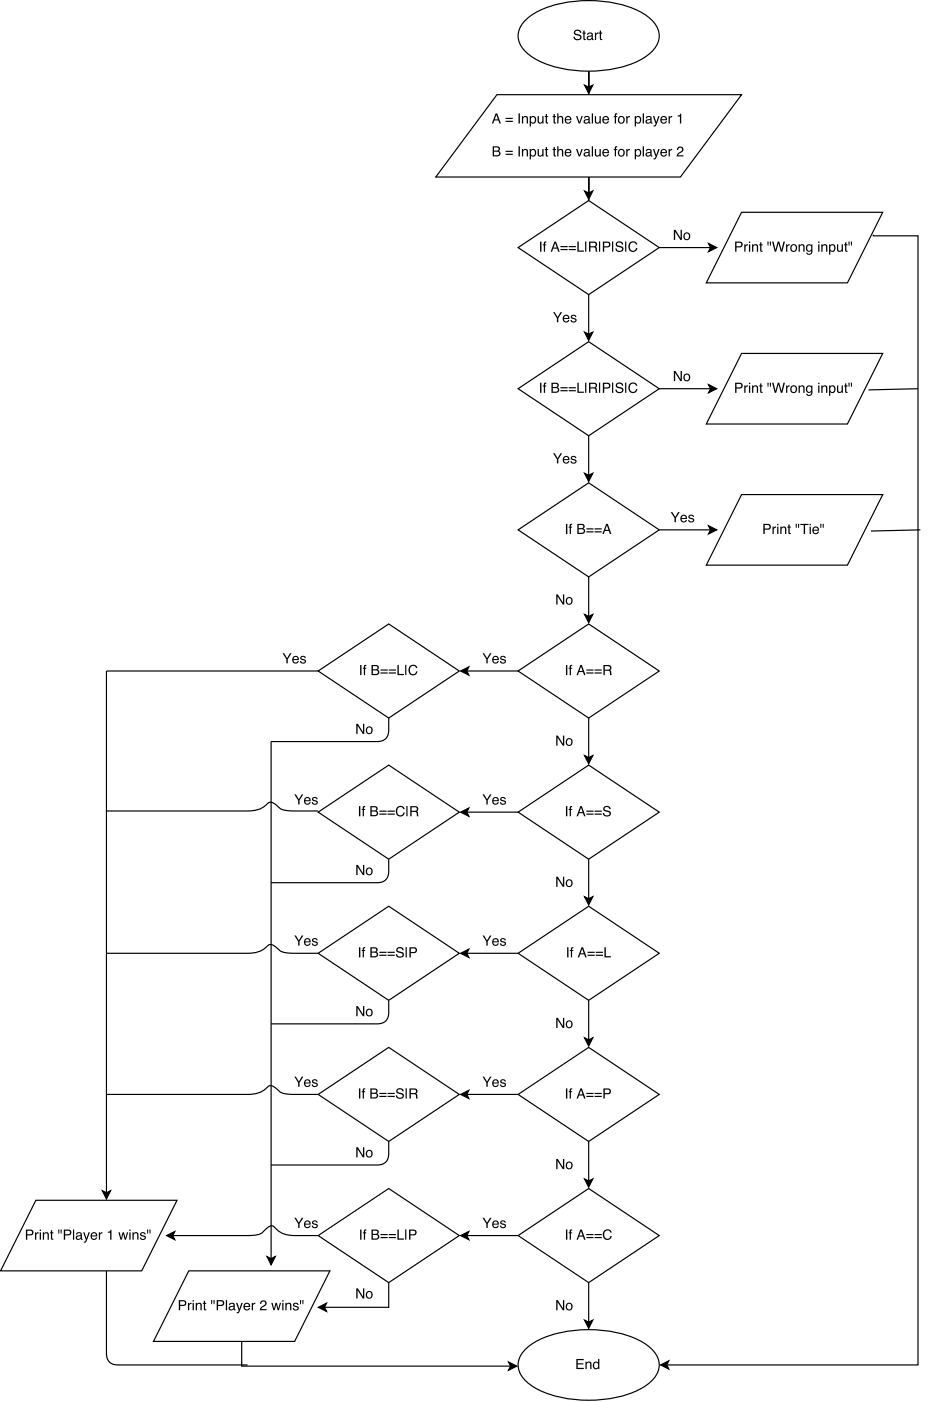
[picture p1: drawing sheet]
<svg xmlns="http://www.w3.org/2000/svg" width="278mm" height="421mm" viewBox="0 0 278 421" stroke-linecap="round" stroke-linejoin="round" font-family="sans-serif">
<path d="M175.3 25.5l1.3 .7 1.2-.7-1.2 2.5zM176.6 21.3v7.1v-7.1v4.9" fill="none" stroke="#000" stroke-width=".35"/>
<path d="M175.3 25.5l1.3 .7 1.2-.7-1.2 2.5z" fill="#000"/>
<path d="M158 5.7a27.2 27.2 0 0 1 16.4-5.5 32.6 32.6 0 0 1 19.7 4.6 6.6 6.6 0 0 1 2.7 9.1 17.1 17.1 0 0 1-10.1 6.2 37 37 0 0 1-26.5-2.6 8.7 8.7 0 0 1-4.8-6.7 6.8 6.8 0 0 1 2.6-5.1z" fill="#fff"/>
<path d="M158 5.7a27.2 27.2 0 0 1 16.4-5.5 32.6 32.6 0 0 1 19.7 4.6 6.6 6.6 0 0 1 2.7 9.1 17.1 17.1 0 0 1-10.1 6.2 37 37 0 0 1-26.5-2.6 8.7 8.7 0 0 1-4.8-6.7 6.8 6.8 0 0 1 2.6-5.1zM175.3 57.3l1.3 .6 1.2-.6-1.2 2.5zM176.6 53.1v7v-7v4.8" fill="none" stroke="#000" stroke-width=".35"/>
<g fill="#000">
<path d="M175.3 57.3l1.3 .6 1.2-.6-1.2 2.5z"/>
<path d="M172.4 9.1a1.19 1.19 0 0 1 1.9 .7h-.3a.66 .66 0 0 0-.8-.6 .66 .66 0 0 0-.5 .9h.1a1.28 1.28 0 0 1 1.6 1.3 1.29 1.29 0 0 1-1.4 .7 1.29 1.29 0 0 1-1-1.1h.4a.8 .8 0 0 0 .8 .7 .8 .8 0 0 0 .8-.7l-.4-.3a1.19 1.19 0 0 1-1.5-1.1zM175 9.2h.3v.6h.4v.3h-.4v1.4l.4 .2v.3h-.5l-.2-.3v-1.6h-.3v-.3h.3zM176.4 11.2a.53 .53 0 0 0 .7 .5 .53 .53 0 0 0 .3-.8zM176.2 10a.96 .96 0 0 1 1.6 .3v1.4h.3v.3h-.5l-.1-.3a.74 .74 0 0 1-1.3 .2 .74 .74 0 0 1 .5-1.2l.7-.2a.5 .5 0 0 0-.4-.5 .5 .5 0 0 0-.6 .5h-.3zM178.4 9.8h.4v.4l.7-.5v.4l-.4 .1-.3 .4v1.4h-.4zM179.9 9.2h.4v.6h.3v.3h-.3v1.4l.3 .2v.3h-.5l-.2-.3v-1.6h-.3v-.3h.3z"/>
</g>
<path d="M149 28.4h73.4l-18.3 24.7h-73.4z" fill="#fff"/>
<path d="M149 28.4h73.4l-18.3 24.7h-73.4zM197.7 74.3h15.4M212.5 73l2.5 1.3-2.5 1.2 .6-1.2zM175.3 99.6l1.3 .6 1.2-.6-1.2 2.5zM176.6 88.4v11.8" fill="none" stroke="#000" stroke-width=".35"/>
<g fill="#000">
<path d="M212.5 73l2.5 1.3-2.5 1.2 .6-1.2zM175.3 99.6l1.3 .6 1.2-.6-1.2 2.5z"/>
<path d="M148.9 34.5l-.5 1.3h.9zM148.7 34h.4l1.1 3h-.4l-.3-.9h-1.2l-.4 .9h-.4zM151.6 35.3h2.2v.4h-2.2zM151.6 36.2h2.2v.4h-2.2zM155.5 34h.4v3h-.4zM156.5 34.8h.4v.3a.78 .78 0 0 1 .9-.3 .78 .78 0 0 1 .6 .8v1.4h-.4v-1.4a.55 .55 0 0 0-.7-.5 .55 .55 0 0 0-.4 .8v1.1h-.4zM159.4 35.3l-.1 .3a.73 .73 0 0 0 .1 1 .73 .73 0 0 0 1 0 .73 .73 0 0 0 0-1l-.3-.5zM158.9 34.8h.3v.3a.96 .96 0 0 1 1.3-.1 .96 .96 0 0 1 .3 1.2 .88 .88 0 0 1-.6 .9 .88 .88 0 0 1-1-.3v1.1h-.3zM161.2 34.8h.4v1.5a.56 .56 0 0 0 .8 .5 .56 .56 0 0 0 .3-.9v-1.1h.3v2.2h-.3v-.3a.77 .77 0 0 1-.9 .4 .77 .77 0 0 1-.6-.8zM163.7 34.2h.4v.6h.3v.3h-.3v1.5l.3 .1v.3h-.5l-.2-.2v-1.7h-.3v-.3h.3zM166 34.2h.4v.6h.4v.3h-.4v1.5l.4 .1v.3h-.5l-.2-.2-.1-1.7h-.3v-.3h.3zM167.1 34h.4v1.1a.78 .78 0 0 1 .9-.3 .78 .78 0 0 1 .5 .8v1.4h-.3v-1.4a.55 .55 0 0 0-.7-.5 .55 .55 0 0 0-.4 .8v1.1h-.4zM169.7 35.1a1.01 1.01 0 0 1 1.2-.2 1.01 1.01 0 0 1 .5 1.2h-1.6a.63 .63 0 0 0 .4 .7 .63 .63 0 0 0 .8-.5h.4a1.08 1.08 0 0 1-1.6 .7 1.08 1.08 0 0 1-.3-1.6zM170 35.3l-.2 .5h1.2a.61 .61 0 0 0-.4-.6 .61 .61 0 0 0-.6 .1zM172.8 34.8h.4l.6 1.8 .6-1.8h.4l-.8 2.2h-.4zM175.5 36.3a.53 .53 0 0 0 .6 .5 .53 .53 0 0 0 .3-.8zM175.3 35.1a.96 .96 0 0 1 1.6 .3v1.3l.2 .1v.3h-.4l-.2-.4a.74 .74 0 0 1-1.2 .3 .74 .74 0 0 1 .4-1.2l.8-.2a.5 .5 0 0 0-.5-.5 .5 .5 0 0 0-.5 .4h-.4zM177.5 34h.4v3h-.4zM178.4 34.8h.4v1.5a.56 .56 0 0 0 .7 .5 .56 .56 0 0 0 .3-.9v-1.1h.4v2.2h-.4v-.3a.77 .77 0 0 1-.8 .4 .77 .77 0 0 1-.6-.8zM180.9 35.1a1.01 1.01 0 0 1 1.3-.2 1.01 1.01 0 0 1 .5 1.2h-1.7a.63 .63 0 0 0 .5 .7 .63 .63 0 0 0 .8-.5h.3a1.08 1.08 0 0 1-1.5 .7 1.08 1.08 0 0 1-.3-1.6zM181.2 35.3l-.1 .5h1.2a.61 .61 0 0 0-.4-.6 .61 .61 0 0 0-.7 .1zM184.5 34.2l.6-.2v.3l-.3 .2v.3h.3v.3h-.3v1.9h-.4v-1.9h-.3v-.3h.3zM186 35.2a.79 .79 0 0 0-.3 1.1 .79 .79 0 0 0 1.2 .2 .81 .81 0 0 0 0-1 .81 .81 0 0 0-.9-.3zM185.6 35.1a1.08 1.08 0 0 1 1.5 .1 1.08 1.08 0 0 1-.1 1.6 1.08 1.08 0 0 1-1.6-.2v-1zM187.8 34.8h.4v.4l.7-.4v.4l-.4 .1-.3 .3v1.4h-.4zM190.9 35.3l-.1 .3a.73 .73 0 0 0 .1 1 .73 .73 0 0 0 1 0 .73 .73 0 0 0 0-1l-.3-.5zM190.4 34.8h.3v.3a.96 .96 0 0 1 1.3-.1 .96 .96 0 0 1 .3 1.2 .88 .88 0 0 1-.6 .9 .88 .88 0 0 1-.9-.3v1.1h-.4zM192.8 34h.3v3h-.3zM194 36.3a.53 .53 0 0 0 .7 .5 .53 .53 0 0 0 .3-.8zM193.8 35.1a.96 .96 0 0 1 1.6 .3l.1 1.3 .2 .1v.3h-.4l-.2-.4a.74 .74 0 0 1-1.3 .3 .74 .74 0 0 1 .5-1.2l.8-.2a.5 .5 0 0 0-.5-.5 .5 .5 0 0 0-.5 .4h-.4zM195.8 34.8h.4l.6 1.8 .6-1.8h.4l-.5 1.7a1.43 1.43 0 0 1-1.1 1.4l-.2-.3h.4l.2-.5zM198.3 35.1a1.01 1.01 0 0 1 1.3-.2 1.01 1.01 0 0 1 .5 1.2h-1.7a.63 .63 0 0 0 .5 .7 .63 .63 0 0 0 .8-.5h.3a1.08 1.08 0 0 1-1.5 .7 1.08 1.08 0 0 1-.3-1.6zM198.6 35.3l-.1 .5h1.2a.61 .61 0 0 0-.4-.6 .61 .61 0 0 0-.7 .1zM200.5 34.8h.4v.4l.7-.4v.4l-.4 .1-.3 .3v1.4h-.4zM203.2 34.7l1.1-.6v2.9h-.4v-2.1h-.7z"/>
<path d="M148.2 44.2v1h.7a.49 .49 0 0 0 .7-.5 .49 .49 0 0 0-.7-.5zM148.2 45.5v1.1h.9a.55 .55 0 0 0 .6-.6 .55 .55 0 0 0-.7-.5zM147.8 43.9h1.3a.75 .75 0 0 1 .8 .5 .75 .75 0 0 1-.3 .9 .86 .86 0 0 1 .5 1 .86 .86 0 0 1-1 .6h-1.3zM151.6 45.2h2.2v.4h-2.2zM151.6 46.1h2.2v.4h-2.2zM155.5 43.9h.4v3h-.4zM156.5 44.7h.4v.3a.78 .78 0 0 1 .9-.3 .78 .78 0 0 1 .6 .8v1.4h-.4v-1.4a.55 .55 0 0 0-.7-.5 .55 .55 0 0 0-.4 .8v1.1h-.4zM159.4 45.2l-.1 .3a.73 .73 0 0 0 .1 1 .73 .73 0 0 0 1 0 .73 .73 0 0 0 0-1l-.3-.5zM158.9 44.7h.3v.3a.96 .96 0 0 1 1.3-.2 .96 .96 0 0 1 .3 1.3 .88 .88 0 0 1-.6 .8 .88 .88 0 0 1-1-.2v1.1h-.3zM161.2 44.7h.4v1.5a.56 .56 0 0 0 .8 .4 .56 .56 0 0 0 .3-.8v-1.1h.3v2.2h-.3v-.3a.77 .77 0 0 1-.9 .4 .77 .77 0 0 1-.6-.8zM163.7 44.1h.4v.6h.3v.3h-.3v1.5l.3 .1v.3h-.5l-.2-.2v-1.7h-.3v-.3h.3zM166 44.1h.4v.6h.4v.3h-.4v1.5l.4 .1v.3h-.5l-.2-.2-.1-1.7h-.3v-.3h.3zM167.1 43.9h.4v1.1a.78 .78 0 0 1 .9-.3 .78 .78 0 0 1 .5 .8v1.4h-.3v-1.4a.55 .55 0 0 0-.7-.5 .55 .55 0 0 0-.4 .7v1.2h-.4zM169.7 45a1.01 1.01 0 0 1 1.2-.2 1.01 1.01 0 0 1 .5 1.1h-1.6a.63 .63 0 0 0 .4 .8 .63 .63 0 0 0 .8-.5h.4a1.08 1.08 0 0 1-1.6 .7 1.08 1.08 0 0 1-.3-1.7zM170 45.2l-.2 .4h1.2a.61 .61 0 0 0-.4-.6 .61 .61 0 0 0-.6 .2zM172.8 44.7h.4l.6 1.8 .6-1.8h.4l-.8 2.2h-.4zM175.5 46.1a.53 .53 0 0 0 .6 .5 .53 .53 0 0 0 .3-.8zM175.3 44.9a.96 .96 0 0 1 1.6 .4v1.3l.2 .1v.2h-.4l-.2-.3a.74 .74 0 0 1-1.2 .2 .74 .74 0 0 1 .4-1.1l.8-.2a.5 .5 0 0 0-.5-.6 .5 .5 0 0 0-.5 .5h-.4zM177.5 43.9h.4v3h-.4zM178.4 44.7h.4v1.5a.56 .56 0 0 0 .7 .4 .56 .56 0 0 0 .3-.8v-1.1h.4v2.2h-.4v-.3a.77 .77 0 0 1-.8 .4 .77 .77 0 0 1-.6-.8zM180.9 45a1.01 1.01 0 0 1 1.3-.2 1.01 1.01 0 0 1 .5 1.1h-1.7a.63 .63 0 0 0 .5 .8 .63 .63 0 0 0 .8-.5h.3a1.08 1.08 0 0 1-1.5 .7 1.08 1.08 0 0 1-.3-1.7zM181.2 45.2l-.1 .4h1.2a.61 .61 0 0 0-.4-.6 .61 .61 0 0 0-.7 .2zM184.5 44l.6-.2v.4l-.3 .2v.3h.3v.3h-.3v1.9h-.4v-1.9h-.3v-.3h.3zM186 45.1a.79 .79 0 0 0-.3 1.1 .79 .79 0 0 0 1.2 .2 .81 .81 0 0 0 0-1 .81 .81 0 0 0-.9-.3zM185.6 45a1.08 1.08 0 0 1 1.5 .1 1.08 1.08 0 0 1-.1 1.6 1.08 1.08 0 0 1-1.6-.2v-1zM187.8 44.7h.4v.4l.7-.4v.4h-.4l-.3 .4v1.4h-.4zM190.9 45.2l-.1 .3a.73 .73 0 0 0 .1 1 .73 .73 0 0 0 1 0 .73 .73 0 0 0 0-1l-.3-.5zM190.4 44.7h.3v.3a.96 .96 0 0 1 1.3-.2 .96 .96 0 0 1 .3 1.3 .88 .88 0 0 1-.6 .8 .88 .88 0 0 1-.9-.2v1.1h-.4zM192.8 43.9h.3v3h-.3zM194 46.1a.53 .53 0 0 0 .7 .5 .53 .53 0 0 0 .3-.8zM193.8 44.9a.96 .96 0 0 1 1.6 .4l.1 1.3 .2 .1v.2h-.4l-.2-.3a.74 .74 0 0 1-1.3 .2 .74 .74 0 0 1 .5-1.1l.8-.2a.5 .5 0 0 0-.5-.6 .5 .5 0 0 0-.5 .5h-.4zM195.8 44.7h.4l.6 1.8 .6-1.8h.4l-.5 1.6a1.43 1.43 0 0 1-1.1 1.5l-.2-.3h.4l.2-.5zM198.3 45a1.01 1.01 0 0 1 1.3-.2 1.01 1.01 0 0 1 .5 1.1h-1.7a.63 .63 0 0 0 .5 .8 .63 .63 0 0 0 .8-.5h.3a1.08 1.08 0 0 1-1.5 .7 1.08 1.08 0 0 1-.3-1.7zM198.6 45.2l-.1 .4h1.2a.61 .61 0 0 0-.4-.6 .61 .61 0 0 0-.7 .2zM200.5 44.7h.4v.4l.7-.4v.4h-.4l-.3 .4v1.4h-.4zM203.3 44.2a.97 .97 0 0 1 1.6 .2 .97 .97 0 0 1-.7 1.4l-.8 .8h1.6v.3h-2a3.6 3.6 0 0 1 1.6-1.9 .6 .6 0 0 0-.6-.7 .6 .6 0 0 0-.6 .7h-.4z"/>
</g>
<path d="M155.4 74.3l21.2-14.2 21.1 14.2-21.1 14.1z" fill="#fff"/>
<path d="M155.4 74.3l21.2-14.2 21.1 14.2-21.1 14.1z" fill="none" stroke="#000" stroke-width=".35"/>
<path d="M162 72.5h.4v3h-.4zM163.2 72.6l.7-.2v.4l-.4 .1v.4h.4v.3h-.4v1.9h-.4v-1.9h-.3v-.3h.3zM166.5 72.9l-.5 1.4h1zM166.3 72.5h.5l1.1 3h-.5l-.3-.9h-1.2l-.3 .9h-.4zM168.1 73.8h2.2v.3h-2.2zM168.1 74.7h2.2v.3h-2.2zM170.6 73.8h2.1v.3h-2.1zM170.6 74.7h2.1v.3h-2.1zM173.2 72.5h.4v2.6h1.5v.4h-1.9zM175.5 72.4h.4v3.1h-.4zM177.1 72.8v1h.9a.53 .53 0 0 0 .7-.4 .53 .53 0 0 0-.6-.6zM176.7 72.5h1.4a.83 .83 0 0 1 .9 .5 .83 .83 0 0 1-.3 1l.3 .3 .2 1.2h-.5l-.1-1-.6-.3h-.9v1.3h-.4zM179.7 72.4h.3v3.1h-.3zM180.8 72.5h1.4a.88 .88 0 0 1 .9 .8 .88 .88 0 0 1-.9 .9h-1v1.3h-.4zM181.2 72.8v1.1h.8a.53 .53 0 0 0 .7-.6 .53 .53 0 0 0-.7-.5zM183.6 72.4h.3v3.1h-.3zM185 72.6a1.19 1.19 0 0 1 1.9 .7h-.4a.66 .66 0 0 0-.7-.6 .66 .66 0 0 0-.5 .9h.1a1.28 1.28 0 0 1 1.6 1.3 1.29 1.29 0 0 1-1.4 .7 1.29 1.29 0 0 1-1-1.1h.4a.8 .8 0 0 0 .8 .7 .8 .8 0 0 0 .8-.7l-.4-.3a1.19 1.19 0 0 1-1.5-1.1zM187.5 72.4h.3v3.1h-.3zM188.8 72.8a1.32 1.32 0 0 1 1.4-.4 1.32 1.32 0 0 1 .9 1h-.4a.98 .98 0 0 0-1.2-.6 .98 .98 0 0 0-.6 1.2 .96 .96 0 0 0 .7 1.2 .96 .96 0 0 0 1.2-.8h.4a1.4 1.4 0 0 1-1.8 1.1 1.4 1.4 0 0 1-.9-1.9z" fill="#000"/>
<path d="M222.4 63.7h42.4l-10.6 21.1h-42.4z" fill="#fff"/>
<path d="M222.4 63.7h42.4l-10.6 21.1h-42.4zM197.7 116.6h15.4M212.5 115.4l2.5 1.2-2.5 1.2 .6-1.2zM176.6 130.7v11.9M175.3 142l1.3 .6 1.2-.6-1.2 2.4z" fill="none" stroke="#000" stroke-width=".35"/>
<g fill="#000">
<path d="M212.5 115.4l2.5 1.2-2.5 1.2 .6-1.2zM175.3 142l1.3 .6 1.2-.6-1.2 2.4z"/>
<path d="M220.5 72.5h1.4a.88 .88 0 0 1 .9 .8 .88 .88 0 0 1-.9 .9h-1v1.3h-.4zM220.9 72.8v1.1h.8a.53 .53 0 0 0 .7-.6 .53 .53 0 0 0-.7-.5zM223.2 73.3h.4v.4l.7-.5v.4l-.4 .1-.3 .4v1.4h-.4zM224.6 73.3h.4v2.2h-.4zM224.6 72.5h.4v.4h-.4zM225.6 73.3h.3v.3a.78 .78 0 0 1 .9-.4 .78 .78 0 0 1 .6 .9v1.4h-.4v-1.4a.55 .55 0 0 0-.7-.5 .55 .55 0 0 0-.4 .7v1.2h-.3zM228 72.7h.4v.6h.3v.3h-.3v1.4l.3 .2v.3h-.5l-.2-.3v-1.6h-.3v-.3h.3zM230.9 72.5h.4l-.1 1.2h-.3zM230.2 72.5h.3v1.2h-.3zM231.6 72.5h.4l.6 2.4 .7-2.4h.4l.7 2.4 .6-2.4h.4l-.8 3h-.4l-.7-2.5-.7 2.5h-.4zM235.8 73.3h.3v.4l.8-.5v.4l-.5 .1-.2 .4-.1 1.4h-.3zM237.7 73.7a.79 .79 0 0 0-.3 1.1 .79 .79 0 0 0 1.2 .2 .81 .81 0 0 0 0-1 .81 .81 0 0 0-.9-.3zM237.3 73.5a1.08 1.08 0 0 1 1.5 .2 1.08 1.08 0 0 1-.1 1.5 1.08 1.08 0 0 1-1.6-.2l-.1-.9zM239.5 73.3h.4v.3a.78 .78 0 0 1 .9-.4 .78 .78 0 0 1 .5 .9v1.4h-.4v-1.4a.55 .55 0 0 0-.6-.5 .55 .55 0 0 0-.4 .7v1.2h-.4zM242 73.6a.83 .83 0 0 1 1.3 0v-.3h.4v2a.97 .97 0 0 1-.8 1.1 .97 .97 0 0 1-1.1-.6h.4a.64 .64 0 0 0 .8 .2 .64 .64 0 0 0 .3-.8 1.01 1.01 0 0 1-1.4 0 1.01 1.01 0 0 1 0-1.4zM242.3 73.7a.73 .73 0 0 0-.2 1.1 .73 .73 0 0 0 1.1 .1 .74 .74 0 0 0 0-1 .74 .74 0 0 0-.9-.2zM245.4 73.3h.4v2.2h-.4zM245.4 72.5h.4v.4h-.4zM246.3 73.3h.4v.3a.78 .78 0 0 1 .9-.4 .78 .78 0 0 1 .5 .9v1.4h-.3v-1.4a.55 .55 0 0 0-.7-.5 .55 .55 0 0 0-.4 .7v1.2h-.4zM249.2 73.7l-.1 .4a.73 .73 0 0 0 .1 1 .73 .73 0 0 0 1-.1 .73 .73 0 0 0 0-.9l-.3-.5zM248.7 73.3h.3v.3a.96 .96 0 0 1 1.3-.2 .96 .96 0 0 1 .3 1.3 .88 .88 0 0 1-.6 .8 .88 .88 0 0 1-1-.3v1.2h-.3zM251 73.3h.4v1.5a.56 .56 0 0 0 .8 .4 .56 .56 0 0 0 .2-.8v-1.1h.4v2.2h-.3v-.3a.77 .77 0 0 1-.9 .3 .77 .77 0 0 1-.6-.7zM253.5 72.7h.4v.6h.3v.3h-.3v1.4l.3 .2v.3h-.5l-.2-.3v-1.6h-.3v-.3h.3zM255.2 72.5h.4l-.1 1.2h-.3zM254.5 72.5h.3v1.2h-.3z"/>
</g>
<path d="M155.4 116.6l21.2-14.1 21.1 14.1-21.1 14.1z" fill="#fff"/>
<path d="M155.4 116.6l21.2-14.1 21.1 14.1-21.1 14.1z" fill="none" stroke="#000" stroke-width=".35"/>
<path d="M162 114.8h.4v3h-.4zM163.2 114.9l.7-.1v.3l-.4 .2v.3h.4v.3h-.4v1.9h-.4v-1.9h-.3v-.3h.3zM165.8 115.1v1h.8a.49 .49 0 0 0 .6-.5 .49 .49 0 0 0-.7-.5zM165.8 116.4v1.1h.9a.55 .55 0 0 0 .6-.6 .55 .55 0 0 0-.7-.5zM165.4 114.8h1.3a.75 .75 0 0 1 .9 .5 .75 .75 0 0 1-.4 .9 .86 .86 0 0 1 .5 1 .86 .86 0 0 1-1 .6h-1.3zM168.1 116.1h2.2v.4h-2.2zM168.1 117h2.2v.4h-2.2zM170.6 116.1h2.1v.4h-2.1zM170.6 117h2.1v.4h-2.1zM173.2 114.8h.4v2.7h1.5v.3h-1.9zM175.5 114.7h.4v3.1h-.4zM177.1 115.1v1.1h.9a.53 .53 0 0 0 .7-.5 .53 .53 0 0 0-.6-.6zM176.7 114.8h1.4a.83 .83 0 0 1 .9 .5 .83 .83 0 0 1-.3 1l.3 .4 .2 1.1h-.5l-.1-1-.6-.3h-.9v1.3h-.4zM179.7 114.7h.3v3.1h-.3zM180.8 114.8h1.4a.88 .88 0 0 1 .9 .9 .88 .88 0 0 1-.9 .8h-1v1.3h-.4zM181.2 115.1v1.1h.8a.53 .53 0 0 0 .7-.5 .53 .53 0 0 0-.7-.6zM183.6 114.7h.3v3.1h-.3zM185 115a1.19 1.19 0 0 1 1.9 .7h-.4a.66 .66 0 0 0-.7-.7 .66 .66 0 0 0-.5 .9l.1 .1a1.28 1.28 0 0 1 1.6 1.3 1.29 1.29 0 0 1-1.4 .6 1.29 1.29 0 0 1-1-1.1h.4a.8 .8 0 0 0 .8 .8 .8 .8 0 0 0 .8-.8l-.4-.2a1.19 1.19 0 0 1-1.5-1.2zM187.5 114.7h.3v3.1h-.3zM188.8 115.2a1.32 1.32 0 0 1 1.4-.5 1.32 1.32 0 0 1 .9 1h-.4a.98 .98 0 0 0-1.2-.6 .98 .98 0 0 0-.6 1.2 .96 .96 0 0 0 .7 1.2 .96 .96 0 0 0 1.2-.8h.4a1.4 1.4 0 0 1-1.8 1.2 1.4 1.4 0 0 1-.9-1.9z" fill="#000"/>
<path d="M222.4 106h42.4l-10.6 21.2h-42.4z" fill="#fff"/>
<path d="M222.4 106h42.4l-10.6 21.2h-42.4zM197.7 158.9h15.4M212.5 157.7l2.5 1.2-2.5 1.3 .6-1.3zM176.6 173v11.9M175.3 184.3l1.3 .6 1.2-.6-1.2 2.5z" fill="none" stroke="#000" stroke-width=".35"/>
<g fill="#000">
<path d="M212.5 157.7l2.5 1.2-2.5 1.3 .6-1.3zM175.3 184.3l1.3 .6 1.2-.6-1.2 2.5z"/>
<path d="M220.5 114.8h1.4a.88 .88 0 0 1 .9 .9 .88 .88 0 0 1-.9 .8h-1v1.3h-.4zM220.9 115.1v1.1h.8a.53 .53 0 0 0 .7-.5 .53 .53 0 0 0-.7-.6zM223.2 115.6h.4v.4l.7-.4v.4h-.4l-.3 .4v1.4h-.4zM224.6 115.6h.4v2.2h-.4zM224.6 114.8h.4v.4h-.4zM225.6 115.6h.3v.3a.78 .78 0 0 1 .9-.3 .78 .78 0 0 1 .6 .8v1.4h-.4v-1.4a.55 .55 0 0 0-.7-.5 .55 .55 0 0 0-.4 .8v1.1h-.3zM228 115h.4v.6h.3v.3h-.3v1.5l.3 .1v.3h-.5l-.2-.2v-1.7h-.3v-.3h.3zM230.9 114.8h.4l-.1 1.2h-.3zM230.2 114.8h.3v1.2h-.3zM231.6 114.8h.4l.6 2.5 .7-2.5h.4l.7 2.5 .6-2.5h.4l-.8 3h-.4l-.7-2.5-.7 2.5h-.4zM235.8 115.6h.3v.4l.8-.4v.4h-.5l-.2 .4-.1 1.4h-.3zM237.7 116a.79 .79 0 0 0-.3 1.1 .79 .79 0 0 0 1.2 .2 .81 .81 0 0 0 0-1 .81 .81 0 0 0-.9-.3zM237.3 115.9a1.08 1.08 0 0 1 1.5 .1 1.08 1.08 0 0 1-.1 1.6 1.08 1.08 0 0 1-1.6-.2l-.1-1zM239.5 115.6h.4v.3a.78 .78 0 0 1 .9-.3 .78 .78 0 0 1 .5 .8v1.4h-.4v-1.4a.55 .55 0 0 0-.6-.5 .55 .55 0 0 0-.4 .8v1.1h-.4zM242 115.9a.83 .83 0 0 1 1.3 0v-.3h.4v2a.97 .97 0 0 1-.8 1.1 .97 .97 0 0 1-1.1-.6h.4a.64 .64 0 0 0 .8 .3 .64 .64 0 0 0 .3-.9 1.01 1.01 0 0 1-1.4 0 1.01 1.01 0 0 1 0-1.4zM242.3 116.1a.73 .73 0 0 0-.2 1.1 .73 .73 0 0 0 1.1 0 .74 .74 0 0 0 0-1 .74 .74 0 0 0-.9-.1zM245.4 115.6h.4v2.2h-.4zM245.4 114.8h.4v.4h-.4zM246.3 115.6h.4v.3a.78 .78 0 0 1 .9-.3 .78 .78 0 0 1 .5 .8v1.4h-.3v-1.4a.55 .55 0 0 0-.7-.5 .55 .55 0 0 0-.4 .8v1.1h-.4zM249.2 116.1l-.1 .3a.73 .73 0 0 0 .1 1 .73 .73 0 0 0 1 0 .73 .73 0 0 0 0-1l-.3-.5zM248.7 115.6h.3v.3a.96 .96 0 0 1 1.3-.2 .96 .96 0 0 1 .3 1.3 .88 .88 0 0 1-.6 .8 .88 .88 0 0 1-1-.2v1.1h-.3zM251 115.6h.4v1.5a.56 .56 0 0 0 .8 .4 .56 .56 0 0 0 .2-.8v-1.1h.4v2.2h-.3v-.3a.77 .77 0 0 1-.9 .4 .77 .77 0 0 1-.6-.8zM253.5 115h.4v.6h.3v.3h-.3v1.5l.3 .1v.3h-.5l-.2-.2v-1.7h-.3v-.3h.3zM255.2 114.8h.4l-.1 1.2h-.3zM254.5 114.8h.3v1.2h-.3z"/>
</g>
<path d="M155.4 158.9l21.2-14.1 21.1 14.1-21.1 14.1z" fill="#fff"/>
<path d="M155.4 158.9l21.2-14.1 21.1 14.1-21.1 14.1z" fill="none" stroke="#000" stroke-width=".35"/>
<path d="M169.7 157.1h.5v3.1h-.5zM171 157.3l.6-.2v.3l-.3 .2-.1 .4h.4v.3h-.4v1.9h-.3v-1.9h-.3v-.3h.3zM173.6 157.5v.9h.7a.49 .49 0 0 0 .7-.5 .49 .49 0 0 0-.7-.4zM173.6 158.7v1.1h.9a.55 .55 0 0 0 .6-.6 .55 .55 0 0 0-.7-.5zM173.2 157.1h1.3a.75 .75 0 0 1 .8 .5 .75 .75 0 0 1-.3 .9 .86 .86 0 0 1 .5 1.1 .86 .86 0 0 1-1 .6h-1.3zM175.9 158.5h2.1v.3h-2.1zM175.9 159.3h2.1v.4h-2.1zM178.3 158.5h2.2v.3h-2.2zM178.3 159.3h2.2v.4h-2.2zM182 157.6l-.5 1.3h1zM181.8 157.1h.5l1.1 3.1h-.5l-.3-.9h-1.2l-.3 .9h-.4z" fill="#000"/>
<path d="M222.4 148.3h42.4l-10.6 21.2h-42.4z" fill="#fff"/>
<path d="M222.4 148.3h42.4l-10.6 21.2h-42.4zM138.2 201.3l2.4-1.3-.6 1.3 .6 1.2zM140 201.3h15.4M176.6 215.4v11.8M175.3 226.6l1.3 .6 1.2-.6-1.2 2.5z" fill="none" stroke="#000" stroke-width=".35"/>
<g fill="#000">
<path d="M138.2 201.3l2.4-1.3-.6 1.3 .6 1.2zM175.3 226.6l1.3 .6 1.2-.6-1.2 2.5z"/>
<path d="M229 157.1h1.3a.88 .88 0 0 1 .9 .9 .88 .88 0 0 1-.9 .9h-.9v1.3h-.4zM229.4 157.5v1h.8a.53 .53 0 0 0 .6-.5 .53 .53 0 0 0-.6-.5zM231.7 157.9h.4v.4l.7-.4v.4l-.5 .1-.2 .3v1.5h-.4zM233.1 158h.4v2.2h-.4zM233.1 157.1h.4v.4h-.4zM234 157.9h.4v.4a.78 .78 0 0 1 .9-.4 .78 .78 0 0 1 .5 .8v1.5h-.3v-1.4a.55 .55 0 0 0-.7-.5 .55 .55 0 0 0-.4 .7v1.2h-.4zM236.5 157.3h.3v.6h.4v.4h-.4v1.4l.4 .2v.3h-.5l-.2-.3v-1.6h-.3v-.4h.3zM239.3 157.1h.4v1.2h-.3zM238.6 157.1h.4v1.2h-.3zM240 157.1h2.5v.4h-1v2.7h-.4v-2.7h-1.1zM242.8 158h.4v2.2h-.4zM242.8 157.1h.4v.4h-.4zM243.9 158.2a1.01 1.01 0 0 1 1.3-.2 1.01 1.01 0 0 1 .5 1.2h-1.7a.63 .63 0 0 0 .5 .7 .63 .63 0 0 0 .8-.4h.3a1.08 1.08 0 0 1-1.5 .6 1.08 1.08 0 0 1-.3-1.6zM244.2 158.4l-.2 .5h1.3a.61 .61 0 0 0-.4-.6 .61 .61 0 0 0-.7 .1zM246.7 157.1h.4l-.1 1.2h-.2zM246 157.1h.4l-.1 1.2h-.2z"/>
</g>
<path d="M155.4 201.3l21.2-14.2 21.1 14.2-21.1 14.1z" fill="#fff"/>
<path d="M155.4 201.3l21.2-14.2 21.1 14.2-21.1 14.1z" fill="none" stroke="#000" stroke-width=".35"/>
<path d="M169.7 199.5h.5v3h-.5zM171 199.6l.6-.2v.4l-.3 .1-.1 .4h.4v.3h-.4v1.9h-.3v-1.9h-.3v-.3h.3zM174.3 199.9l-.5 1.4h.9zM174.1 199.5h.4l1.1 3h-.4l-.3-.9h-1.2l-.4 .9h-.4zM175.9 200.8h2.1v.3h-2.1zM175.9 201.7h2.1v.3h-2.1zM178.3 200.8h2.2v.3h-2.2zM178.3 201.7h2.2v.3h-2.2zM181.4 199.8v1h1a.53 .53 0 0 0 .6-.4 .53 .53 0 0 0-.6-.6zM181 199.5h1.4a.83 .83 0 0 1 1 .5 .83 .83 0 0 1-.4 1l.3 .3 .2 1.2h-.5l-.1-1-.6-.3h-.9v1.3h-.4z" fill="#000"/>
<path d="M95.4 201.3l21.2-14.2 21.2 14.2-21.2 14.1z" fill="#fff"/>
<path d="M95.4 201.3l21.2-14.2 21.2 14.2-21.2 14.1zM138.2 243.6l2.4-1.2-.6 1.2 .6 1.2zM140 243.6h15.4M176.6 257.7v11.9M175.3 269l1.3 .6 1.2-.6-1.2 2.4z" fill="none" stroke="#000" stroke-width=".35"/>
<g fill="#000">
<path d="M138.2 243.6l2.4-1.2-.6 1.2 .6 1.2zM175.3 269l1.3 .6 1.2-.6-1.2 2.4z"/>
<path d="M108 199.5h.4v3h-.4zM109.2 199.6l.7-.2v.4l-.4 .1v.4h.4v.3h-.4v1.9h-.4v-1.9h-.3v-.3h.3zM111.8 199.8v.9h.8a.49 .49 0 0 0 .6-.4 .49 .49 0 0 0-.6-.5zM111.8 201.1v1h.9a.55 .55 0 0 0 .7-.5 .55 .55 0 0 0-.7-.5zM111.4 199.5h1.3a.75 .75 0 0 1 .9 .4 .75 .75 0 0 1-.4 1 .86 .86 0 0 1 .5 1 .86 .86 0 0 1-1 .6h-1.3zM114.1 200.8h2.2v.3h-2.2zM114.1 201.7h2.2v.3h-2.2zM116.6 200.8h2.2v.3h-2.2zM116.6 201.7h2.2v.3h-2.2zM119.2 199.5h.4v2.6h1.6v.4h-2zM121.5 199.4h.4v3.1h-.4zM122.9 199.8a1.32 1.32 0 0 1 1.3-.4 1.32 1.32 0 0 1 1 1h-.4a.98 .98 0 0 0-1.3-.6 .98 .98 0 0 0-.6 1.2 .96 .96 0 0 0 .8 1.2 .96 .96 0 0 0 1.1-.8h.4a1.4 1.4 0 0 1-1.8 1.1 1.4 1.4 0 0 1-.9-1.9z"/>
</g>
<path d="M155.4 243.6l21.2-14.1 21.1 14.1-21.1 14.1z" fill="#fff"/>
<path d="M155.4 243.6l21.2-14.1 21.1 14.1-21.1 14.1z" fill="none" stroke="#000" stroke-width=".35"/>
<path d="M169.7 241.8h.5v3h-.5zM171 241.9l.6-.1v.3l-.3 .2-.1 .3h.4v.3h-.4v1.9h-.3v-1.9h-.3v-.3h.3zM174.3 242.2l-.5 1.4h.9zM174.1 241.8h.4l1.1 3h-.4l-.3-.9h-1.2l-.4 .9h-.4zM175.9 243.1h2.1v.4h-2.1zM175.9 244h2.1v.4h-2.1zM178.3 243.1h2.2v.4h-2.2zM178.3 244h2.2v.4h-2.2zM181.2 242a1.19 1.19 0 0 1 2 .7h-.4a.66 .66 0 0 0-.8-.7 .66 .66 0 0 0-.5 .9l.1 .1a1.28 1.28 0 0 1 1.6 1.3 1.29 1.29 0 0 1-1.3 .6 1.29 1.29 0 0 1-1.1-1.1h.4a.8 .8 0 0 0 .8 .8 .8 .8 0 0 0 .8-.8l-.4-.2a1.19 1.19 0 0 1-1.4-1.2z" fill="#000"/>
<path d="M95.4 243.6l21.2-14.1 21.2 14.1-21.2 14.1z" fill="#fff"/>
<path d="M95.4 243.6l21.2-14.1 21.2 14.1-21.2 14.1zM138.2 285.9l2.4-1.2-.6 1.2 .6 1.3zM140 285.9h15.4M175.3 311.3l1.3 .6 1.2-.6-1.2 2.5zM176.6 300v11.9" fill="none" stroke="#000" stroke-width=".35"/>
<g fill="#000">
<path d="M138.2 285.9l2.4-1.2-.6 1.2 .6 1.3zM175.3 311.3l1.3 .6 1.2-.6-1.2 2.5z"/>
<path d="M107.7 241.8h.4v3h-.4zM108.9 241.9l.6-.1v.3l-.3 .2v.3h.3v.3h-.3v1.9h-.4v-1.9h-.3v-.3h.3zM111.5 242.1v1h.7a.49 .49 0 0 0 .7-.5 .49 .49 0 0 0-.7-.5zM111.5 243.4v1.1h.9a.55 .55 0 0 0 .6-.6 .55 .55 0 0 0-.7-.5zM111.1 241.8h1.3a.75 .75 0 0 1 .8 .5 .75 .75 0 0 1-.3 .9 .86 .86 0 0 1 .5 1 .86 .86 0 0 1-1 .6h-1.3zM113.8 243.1h2.1v.4h-2.1zM113.8 244h2.1v.4h-2.1zM116.2 243.1h2.2v.4h-2.2zM116.2 244h2.2v.4h-2.2zM119.1 242.2a1.32 1.32 0 0 1 1.3-.5 1.32 1.32 0 0 1 1 1h-.4a.98 .98 0 0 0-1.3-.6 .98 .98 0 0 0-.6 1.2 .96 .96 0 0 0 .8 1.2 .96 .96 0 0 0 1.1-.8h.4a1.4 1.4 0 0 1-1.8 1.2 1.4 1.4 0 0 1-.9-1.9zM121.9 241.7h.3v3.1h-.3zM123.5 242.1v1.1h.9a.53 .53 0 0 0 .6-.5 .53 .53 0 0 0-.5-.6zM123.1 241.8h1.4a.83 .83 0 0 1 .9 .5 .83 .83 0 0 1-.4 1l.4 .4 .2 1.1h-.5l-.1-1-.6-.3h-.9v1.3h-.4z"/>
</g>
<path d="M155.4 285.9l21.2-14.1 21.1 14.1-21.1 14.1z" fill="#fff"/>
<path d="M155.4 285.9l21.2-14.1 21.1 14.1-21.1 14.1z" fill="none" stroke="#000" stroke-width=".35"/>
<path d="M170.1 284.1h.4v3.1h-.4zM171.3 284.3l.7-.2v.3l-.4 .2v.4h.4v.3h-.4v1.9h-.4v-1.9h-.3v-.3h.3zM174.6 284.6l-.5 1.3h1zM174.4 284.1h.5l1.1 3.1h-.5l-.3-.9h-1.2l-.3 .9h-.4zM176.2 285.5h2.2v.3h-2.2zM176.2 286.3h2.2v.4h-2.2zM178.7 285.5h2.1v.3h-2.1zM178.7 286.3h2.1v.4h-2.1zM181.3 284.1h.4v2.7h1.5v.4h-1.9z" fill="#000"/>
<path d="M95.4 285.9l21.2-14.1 21.2 14.1-21.2 14.1z" fill="#fff"/>
<path d="M95.4 285.9l21.2-14.1 21.2 14.1-21.2 14.1zM138.2 328.3l2.4-1.3-.6 1.3 .6 1.2zM140 328.3h15.4M175.3 353.6l1.3 .6 1.2-.6-1.2 2.5zM176.6 342.4v11.8" fill="none" stroke="#000" stroke-width=".35"/>
<g fill="#000">
<path d="M138.2 328.3l2.4-1.3-.6 1.3 .6 1.2zM175.3 353.6l1.3 .6 1.2-.6-1.2 2.5z"/>
<path d="M107.7 284.1h.4v3.1h-.4zM108.9 284.3l.6-.2v.3l-.3 .2v.4h.3v.3h-.3v1.9h-.4v-1.9h-.3v-.3h.3zM111.5 284.5v.9h.7a.49 .49 0 0 0 .7-.5 .49 .49 0 0 0-.7-.4zM111.5 285.7v1.1h.9a.55 .55 0 0 0 .6-.6 .55 .55 0 0 0-.7-.5zM111.1 284.1h1.3a.75 .75 0 0 1 .8 .5 .75 .75 0 0 1-.3 .9 .86 .86 0 0 1 .5 1.1 .86 .86 0 0 1-1 .6h-1.3zM113.8 285.5h2.1v.3h-2.1zM113.8 286.3h2.1v.4h-2.1zM116.2 285.5h2.2v.3h-2.2zM116.2 286.3h2.2v.4h-2.2zM119.1 284.3a1.19 1.19 0 0 1 2 .7h-.4a.66 .66 0 0 0-.8-.7 .66 .66 0 0 0-.5 .9l.1 .1a1.28 1.28 0 0 1 1.6 1.3 1.29 1.29 0 0 1-1.3 .6 1.29 1.29 0 0 1-1.1-1h.4a.8 .8 0 0 0 .8 .7 .8 .8 0 0 0 .8-.7l-.4-.3a1.19 1.19 0 0 1-1.4-1.2zM121.6 284.1h.4v3.1h-.4zM122.8 284.1h1.4a.88 .88 0 0 1 .9 .9 .88 .88 0 0 1-.9 .9h-1v1.3h-.4zM123.2 284.5v1h.8a.53 .53 0 0 0 .7-.5 .53 .53 0 0 0-.7-.5z"/>
</g>
<path d="M155.4 328.3l21.2-14.2 21.1 14.2-21.1 14.1z" fill="#fff"/>
<path d="M155.4 328.3l21.2-14.2 21.1 14.2-21.1 14.1z" fill="none" stroke="#000" stroke-width=".35"/>
<path d="M169.7 326.5h.5v3h-.5zM171 326.6l.6-.2v.4l-.3 .1-.1 .4h.4v.3h-.4v1.9h-.3v-1.9h-.3v-.3h.3zM174.3 326.9l-.5 1.4h.9zM174.1 326.5h.4l1.1 3h-.4l-.3-.9h-1.2l-.4 .9h-.4zM175.9 327.8h2.1v.3h-2.1zM175.9 328.7h2.1v.3h-2.1zM178.3 327.8h2.2v.3h-2.2zM178.3 328.7h2.2v.3h-2.2zM181 326.5h1.3a.88 .88 0 0 1 .9 .8 .88 .88 0 0 1-.9 .9h-.9v1.3h-.4zM181.4 326.8v1.1h.8a.53 .53 0 0 0 .6-.6 .53 .53 0 0 0-.6-.5z" fill="#000"/>
<path d="M95.4 328.3l21.2-14.2 21.2 14.2-21.2 14.1z" fill="#fff"/>
<path d="M95.4 328.3l21.2-14.2 21.2 14.2-21.2 14.1zM138.2 370.6l2.4-1.2-.6 1.2 .6 1.2zM140 370.6h15.4M175.3 396l1.3 .6 1.2-.6-1.2 2.4zM176.6 384.7v11.9" fill="none" stroke="#000" stroke-width=".35"/>
<g fill="#000">
<path d="M138.2 370.6l2.4-1.2-.6 1.2 .6 1.2zM175.3 396l1.3 .6 1.2-.6-1.2 2.4z"/>
<path d="M107.7 326.5h.4v3h-.4zM108.9 326.6l.6-.2v.4l-.3 .1v.4h.3v.3h-.3v1.9h-.4v-1.9h-.3v-.3h.3zM111.5 326.8v.9h.7a.49 .49 0 0 0 .7-.4 .49 .49 0 0 0-.7-.5zM111.5 328.1v1h.9a.55 .55 0 0 0 .6-.5 .55 .55 0 0 0-.7-.5zM111.1 326.5h1.3a.75 .75 0 0 1 .8 .4 .75 .75 0 0 1-.3 1 .86 .86 0 0 1 .5 1 .86 .86 0 0 1-1 .6h-1.3zM113.8 327.8h2.1v.3h-2.1zM113.8 328.7h2.1v.3h-2.1zM116.2 327.8h2.2v.3h-2.2zM116.2 328.7h2.2v.3h-2.2zM119.1 326.6a1.19 1.19 0 0 1 2 .7h-.4a.66 .66 0 0 0-.8-.6 .66 .66 0 0 0-.5 .9h.1a1.28 1.28 0 0 1 1.6 1.3 1.29 1.29 0 0 1-1.3 .7 1.29 1.29 0 0 1-1.1-1.1h.4a.8 .8 0 0 0 .8 .7 .8 .8 0 0 0 .8-.7l-.4-.3a1.19 1.19 0 0 1-1.4-1.1zM121.6 326.4h.4v3.1h-.4zM123.2 326.8v1h1a.53 .53 0 0 0 .6-.4 .53 .53 0 0 0-.6-.6zM122.8 326.5h1.4a.83 .83 0 0 1 1 .5 .83 .83 0 0 1-.4 1l.3 .3 .2 1.2h-.5l-.1-1-.5-.3h-1v1.3h-.4z"/>
</g>
<path d="M155.4 370.6l21.2-14.1 21.1 14.1-21.1 14.1z" fill="#fff"/>
<path d="M155.4 370.6l21.2-14.1 21.1 14.1-21.1 14.1z" fill="none" stroke="#000" stroke-width=".35"/>
<path d="M169.7 368.8h.5v3h-.5zM171 368.9l.6-.1v.3l-.3 .2-.1 .3h.4v.3h-.4v1.9h-.3v-1.9h-.3v-.3h.3zM174.3 369.2l-.5 1.4h.9zM174.1 368.8h.4l1.1 3h-.4l-.3-.9h-1.2l-.4 .9h-.4zM175.9 370.1h2.1v.4h-2.1zM175.9 371h2.1v.4h-2.1zM178.3 370.1h2.2v.4h-2.2zM178.3 371h2.2v.4h-2.2zM181.2 369.2a1.32 1.32 0 0 1 1.3-.5 1.32 1.32 0 0 1 1 1h-.4a.98 .98 0 0 0-1.3-.6 .98 .98 0 0 0-.6 1.2 .96 .96 0 0 0 .8 1.2 .96 .96 0 0 0 1.1-.8h.4a1.4 1.4 0 0 1-1.8 1.2 1.4 1.4 0 0 1-.9-1.9z" fill="#000"/>
<path d="M95.4 370.6l21.2-14.1 21.2 14.1-21.2 14.1z" fill="#fff"/>
<path d="M95.4 370.6l21.2-14.1 21.2 14.1-21.2 14.1z" fill="none" stroke="#000" stroke-width=".35"/>
<path d="M108 368.8h.4v3h-.4zM109.2 368.9l.7-.1v.3l-.4 .2v.3h.4v.3h-.4v1.9h-.4v-1.9h-.3v-.3h.3zM111.8 369.1v1h.8a.49 .49 0 0 0 .6-.5 .49 .49 0 0 0-.6-.5zM111.8 370.4v1.1h.9a.55 .55 0 0 0 .7-.6 .55 .55 0 0 0-.7-.5zM111.4 368.8h1.3a.75 .75 0 0 1 .9 .5 .75 .75 0 0 1-.4 .9 .86 .86 0 0 1 .5 1 .86 .86 0 0 1-1 .6h-1.3zM114.1 370.1h2.2v.4h-2.2zM114.1 371h2.2v.4h-2.2zM116.6 370.1h2.2v.4h-2.2zM116.6 371h2.2v.4h-2.2zM119.2 368.8h.4v2.7h1.6v.3h-2zM121.5 368.7h.4v3.1h-.4zM122.7 368.8h1.4a.88 .88 0 0 1 .9 .9 .88 .88 0 0 1-.9 .8h-1v1.3h-.4zM123.1 369.1v1.1h.8a.53 .53 0 0 0 .7-.5 .53 .53 0 0 0-.7-.6z" fill="#000"/>
<path d="M158 404.4a27.2 27.2 0 0 1 16.4-5.5 32.6 32.6 0 0 1 19.7 4.6 6.6 6.6 0 0 1 2.7 9 17.1 17.1 0 0 1-10.1 6.2 37 37 0 0 1-26.5-2.6 8.7 8.7 0 0 1-4.8-6.7 6.8 6.8 0 0 1 2.6-5z" fill="#fff"/>
<path d="M116.6 215.4a9.4 9.4 0 0 1-.5 5.6 3.1 3.1 0 0 1-3 1.4h-31.8M116.6 257.8a9.2 9.2 0 0 1-.5 5.6 3.1 3.1 0 0 1-3 1.4h-31.8M116.6 300.1a9.2 9.2 0 0 1-.5 5.6 3.1 3.1 0 0 1-3 1.4h-31.8M116.6 342.4a9.2 9.2 0 0 1-.5 5.7 3.1 3.1 0 0 1-3 1.3h-31.8M158 404.4a27.2 27.2 0 0 1 16.4-5.5 32.6 32.6 0 0 1 19.7 4.6 6.6 6.6 0 0 1 2.7 9 17.1 17.1 0 0 1-10.1 6.2 37 37 0 0 1-26.5-2.6 8.7 8.7 0 0 1-4.8-6.7 6.8 6.8 0 0 1 2.6-5z" fill="none" stroke="#000" stroke-width=".35"/>
<path d="M172.9 407.6h2.2v.4h-1.8v.9h1.6v.3h-1.6v1.1h1.8v.3h-2.2zM175.6 408.4h.4v.3a.78 .78 0 0 1 .9-.3 .78 .78 0 0 1 .5 .8v1.4h-.4v-1.4a.55 .55 0 0 0-.6-.5 .55 .55 0 0 0-.4 .8v1.1h-.4zM178.4 408.9a.76 .76 0 0 0-.2 1.1 .76 .76 0 0 0 1.1 .2 .8 .8 0 0 0 .1-1 .8 .8 0 0 0-.9-.4zM178.2 408.5l.7-.1 .5 .3v-1.1h.4v3h-.4v-.3a1.01 1.01 0 0 1-1.4 .1 1.01 1.01 0 0 1-.1-1.4z" fill="#000"/>
<path d="M56.6 381.2h42.4l-10.6 21.1h-42.4z" fill="#fff"/>
<path d="M31.9 201.3h63.5M81.3 222.4v155.1M31.9 243.2h42.4a8 8 0 0 0 6.5-2.5 2.34 2.34 0 0 1 2.3 1 6 6 0 0 0 5.3 1.5h7M31.9 285.9h42.4a8 8 0 0 0 6.5-2.6 2.34 2.34 0 0 1 2.3 1 6 6 0 0 0 5.3 1.6h7M31.9 328.3h42.4a8 8 0 0 0 6.5-2.6 2.34 2.34 0 0 1 2.3 1 6 6 0 0 0 5.3 1.6h7M50 370.6l2.4-1.2-.6 1.2 .6 1.2zM51.8 370.6h22.5a6 6 0 0 0 5.8-2.3 1.57 1.57 0 0 1 2.1-.4 7.1 7.1 0 0 0 6.2 2.7h7M80.1 376.9l1.2 .6 1.2-.6-1.2 2.5zM56.6 381.2h42.4l-10.6 21.1h-42.4zM95.5 392.1l2.4-1.2-.6 1.2 .6 1.2zM116.6 384.7v7.4h-19.3" fill="none" stroke="#000" stroke-width=".35"/>
<g fill="#000">
<path d="M50 370.6l2.4-1.2-.6 1.2 .6 1.2zM80.1 376.9l1.2 .6 1.2-.6-1.2 2.5zM95.5 392.1l2.4-1.2-.6 1.2 .6 1.2z"/>
<path d="M53.6 390h1.4a.88 .88 0 0 1 .9 .8 .88 .88 0 0 1-.9 .9h-1v1.3h-.4zM54 390.3v1.1h.9a.53 .53 0 0 0 .6-.6 .53 .53 0 0 0-.6-.5zM56.4 390.8h.3v.4l.8-.5v.4l-.5 .1-.2 .4-.1 1.4h-.3zM57.8 390.8h.3v2.2h-.3zM57.8 390h.3v.4h-.3zM58.7 390.8h.4v.3a.78 .78 0 0 1 .9-.4 .78 .78 0 0 1 .5 .9v1.4h-.4v-1.4a.55 .55 0 0 0-.6-.5 .55 .55 0 0 0-.4 .7v1.2h-.4zM61.1 390.2h.4v.6h.4v.3h-.4v1.4l.4 .2v.3h-.5l-.2-.3-.1-1.6h-.3v-.3h.3zM64 390h.4l-.1 1.2h-.2zM63.3 390h.4l-.1 1.2h-.2zM65 390h1.4a.88 .88 0 0 1 .9 .8 .88 .88 0 0 1-.9 .9h-1v1.3h-.4zM65.4 390.3v1.1h.8a.53 .53 0 0 0 .7-.6 .53 .53 0 0 0-.7-.5zM67.7 390h.4v3h-.4zM69 392.2a.53 .53 0 0 0 .7 .5 .53 .53 0 0 0 .3-.8zM68.8 391a.96 .96 0 0 1 1.6 .3v1.4h.3v.3h-.5l-.1-.3a.74 .74 0 0 1-1.3 .2 .74 .74 0 0 1 .5-1.2l.7-.2a.5 .5 0 0 0-.4-.5 .5 .5 0 0 0-.6 .5h-.3zM70.8 390.8h.4l.6 1.8 .6-1.8h.4l-.6 1.6a1.43 1.43 0 0 1-1.1 1.5l-.1-.4h.4l.2-.4zM73.3 391.1a1.01 1.01 0 0 1 1.2-.2 1.01 1.01 0 0 1 .5 1.1h-1.6a.63 .63 0 0 0 .5 .7 .63 .63 0 0 0 .7-.4h.4a1.08 1.08 0 0 1-1.5 .7 1.08 1.08 0 0 1-.4-1.7zM73.6 391.2l-.2 .5h1.3a.61 .61 0 0 0-.4-.6 .61 .61 0 0 0-.7 .1zM75.5 390.8h.4v.4l.7-.5v.4l-.5 .1-.2 .4v1.4h-.4zM78.3 390.3a.97 .97 0 0 1 1.5 .1 .97 .97 0 0 1-.6 1.5l-.9 .7h1.7v.4h-2.1a3.6 3.6 0 0 1 1.6-1.9 .6 .6 0 0 0-.5-.8 .6 .6 0 0 0-.6 .8h-.4zM81.4 390.8h.4l.4 1.7 .4-1.7h.4l.5 1.7 .4-1.7h.4l-.6 2.2h-.4l-.5-1.7-.4 1.7h-.4zM84.7 390.8h.3v2.2h-.3zM84.7 390h.3v.4h-.3zM85.6 390.8h.3v.3a.78 .78 0 0 1 1-.4 .78 .78 0 0 1 .5 .9v1.4h-.4v-1.4a.55 .55 0 0 0-.7-.5 .55 .55 0 0 0-.3 .7v1.2h-.4zM88.1 390.9a.89 .89 0 0 1 1.5 .5h-.4a.42 .42 0 0 0-.5-.4 .42 .42 0 0 0-.3 .6h.1a.81 .81 0 0 1 .9 .3 .81 .81 0 0 1 0 1 .97 .97 0 0 1-1.6-.6h.4a.49 .49 0 0 0 .5 .5 .49 .49 0 0 0 .4-.6l-.1-.1a.8 .8 0 0 1-.9-.2 .8 .8 0 0 1 0-1zM90.7 390h.3v1.2h-.3zM90 390h.3v1.2h-.3z"/>
</g>
<path d="M10.8 360h42.3l-10.6 21.2h-42.3z" fill="#fff"/>
<path d="M261.9 70.4v.3h13.4v338.7h-75.3M275.3 116.6l-14.8 .3M276 158.9l-14.8 .4M31.9 201.3v156.5M30.7 357.1l1.2 .7 1.3-.7-1.3 2.5zM10.8 360h42.3l-10.6 21.2h-42.3zM31.9 381.2v24.7a3.1 3.1 0 0 0 3.6 3.5h38.8M72.5 402.3v7.5h80.7M152.5 408.5l2.5 1.3-2.5 1.2 .7-1.2zM198.1 409.4l2.5-1.2-.6 1.2 .6 1.2z" fill="none" stroke="#000" stroke-width=".35"/>
<g fill="#000">
<path d="M30.7 357.1l1.2 .7 1.3-.7-1.3 2.5zM152.5 408.5l2.5 1.3-2.5 1.2 .7-1.2zM198.1 409.4l2.5-1.2-.6 1.2 .6 1.2z"/>
<path d="M202.1 68.9h.5l1.5 2.5v-2.5h.4v3.1h-.4l-1.6-2.5v2.5h-.4zM205.6 70.1a.79 .79 0 0 0-.2 1.2 .79 .79 0 0 0 1.1 .1 .81 .81 0 0 0 .1-1 .81 .81 0 0 0-1-.3zM205.2 70a1.08 1.08 0 0 1 1.6 .2 1.08 1.08 0 0 1-.2 1.5 1.08 1.08 0 0 1-1.5-.2l-.1-.9z"/>
<path d="M165.9 93.6h.5l.8 1.5 .9-1.5h.5l-1.1 1.8v1.3h-.5v-1.3zM169.1 94.7a1.01 1.01 0 0 1 1.2-.2 1.01 1.01 0 0 1 .5 1.2h-1.6a.63 .63 0 0 0 .4 .7 .63 .63 0 0 0 .8-.4h.4a1.08 1.08 0 0 1-1.6 .6 1.08 1.08 0 0 1-.3-1.6zM169.4 94.9l-.2 .5h1.2a.61 .61 0 0 0-.3-.6 .61 .61 0 0 0-.7 .1zM171.4 94.6a.89 .89 0 0 1 1.5 .5h-.4a.42 .42 0 0 0-.5-.4 .42 .42 0 0 0-.3 .5l.1 .1a.81 .81 0 0 1 .9 .3 .81 .81 0 0 1 0 .9 .97 .97 0 0 1-1.6-.5h.4a.49 .49 0 0 0 .5 .4 .49 .49 0 0 0 .5-.6h-.2a.8 .8 0 0 1-.9-.3 .8 .8 0 0 1 0-.9z"/>
<path d="M202.1 111.3h.5l1.5 2.4v-2.4h.4v3h-.4l-1.6-2.5v2.5h-.4zM205.6 112.5a.79 .79 0 0 0-.2 1.1 .79 .79 0 0 0 1.1 .2 .81 .81 0 0 0 .1-1 .81 .81 0 0 0-1-.3zM205.2 112.4a1.08 1.08 0 0 1 1.6 .1 1.08 1.08 0 0 1-.2 1.5 1.08 1.08 0 0 1-1.5-.2l-.1-.9z"/>
<path d="M165.9 136h.5l.8 1.4 .9-1.4h.5l-1.1 1.8v1.2h-.5v-1.2zM169.1 137.1a1.01 1.01 0 0 1 1.2-.2 1.01 1.01 0 0 1 .5 1.1h-1.6a.63 .63 0 0 0 .4 .7 .63 .63 0 0 0 .8-.4h.4a1.08 1.08 0 0 1-1.6 .7 1.08 1.08 0 0 1-.3-1.7zM169.4 137.2l-.2 .5h1.2a.61 .61 0 0 0-.3-.6 .61 .61 0 0 0-.7 .1zM171.4 136.9a.89 .89 0 0 1 1.5 .5h-.4a.42 .42 0 0 0-.5-.4 .42 .42 0 0 0-.3 .6h.1a.81 .81 0 0 1 .9 .3 .81 .81 0 0 1 0 1 .97 .97 0 0 1-1.6-.6h.4a.49 .49 0 0 0 .5 .5 .49 .49 0 0 0 .5-.6l-.2-.1a.8 .8 0 0 1-.9-.2 .8 .8 0 0 1 0-1z"/>
<path d="M201.2 153.6h.4l.9 1.5 .9-1.5h.5l-1.2 1.8v1.2h-.4v-1.2zM204.3 154.7a1.01 1.01 0 0 1 1.3-.2 1.01 1.01 0 0 1 .5 1.1h-1.6a.63 .63 0 0 0 .4 .8 .63 .63 0 0 0 .8-.5h.3a1.08 1.08 0 0 1-1.5 .7 1.08 1.08 0 0 1-.3-1.7zM204.6 154.9l-.1 .4h1.2a.61 .61 0 0 0-.4-.6 .61 .61 0 0 0-.7 .2zM206.7 154.6a.89 .89 0 0 1 1.4 .5h-.3a.42 .42 0 0 0-.5-.4 .42 .42 0 0 0-.3 .5l.1 .1a.81 .81 0 0 1 .9 .2 .81 .81 0 0 1 0 1 .97 .97 0 0 1-1.6-.6h.4a.49 .49 0 0 0 .5 .5 .49 .49 0 0 0 .4-.6h-.1a.8 .8 0 0 1-.9-.3 .8 .8 0 0 1 0-.9z"/>
<path d="M166.8 178.3h.5l1.6 2.5v-2.5h.3v3h-.4l-1.6-2.4v2.4h-.4zM170.3 179.5a.79 .79 0 0 0-.2 1.1 .79 .79 0 0 0 1.1 .2 .81 .81 0 0 0 .1-1 .81 .81 0 0 0-1-.3zM170 179.4a1.08 1.08 0 0 1 1.5 .1 1.08 1.08 0 0 1-.2 1.6 1.08 1.08 0 0 1-1.5-.2l-.1-1z"/>
<path d="M84.8 195.9h.4l.9 1.5 .9-1.5h.5l-1.2 1.8v1.3h-.4v-1.3zM87.9 197a1.01 1.01 0 0 1 1.3-.2 1.01 1.01 0 0 1 .5 1.2h-1.7a.63 .63 0 0 0 .5 .7 .63 .63 0 0 0 .8-.4h.3a1.08 1.08 0 0 1-1.5 .6 1.08 1.08 0 0 1-.3-1.6zM88.2 197.2l-.2 .5h1.3a.61 .61 0 0 0-.4-.6 .61 .61 0 0 0-.7 .1zM90.3 196.9a.89 .89 0 0 1 1.4 .5h-.3a.42 .42 0 0 0-.5-.4 .42 .42 0 0 0-.3 .5l.1 .1a.81 .81 0 0 1 .9 .3 .81 .81 0 0 1 0 .9 .97 .97 0 0 1-1.6-.5h.3a.49 .49 0 0 0 .6 .4 .49 .49 0 0 0 .4-.5l-.1-.1a.8 .8 0 0 1-.9-.3 .8 .8 0 0 1 0-.9z"/>
<path d="M144.7 195.9h.5l.9 1.5 .8-1.5h.5l-1.1 1.8v1.3h-.4v-1.3zM147.9 197a1.01 1.01 0 0 1 1.2-.2 1.01 1.01 0 0 1 .5 1.2h-1.6a.63 .63 0 0 0 .5 .7 .63 .63 0 0 0 .7-.4h.4a1.08 1.08 0 0 1-1.5 .6 1.08 1.08 0 0 1-.4-1.6zM148.2 197.2l-.2 .5h1.2a.61 .61 0 0 0-.3-.6 .61 .61 0 0 0-.7 .1zM150.2 196.9a.89 .89 0 0 1 1.5 .5h-.3a.42 .42 0 0 0-.5-.4 .42 .42 0 0 0-.4 .5l.1 .1a.81 .81 0 0 1 1 .3 .81 .81 0 0 1 0 .9 .97 .97 0 0 1-1.6-.5h.3a.49 .49 0 0 0 .6 .4 .49 .49 0 0 0 .4-.5l-.1-.1a.8 .8 0 0 1-.9-.3 .8 .8 0 0 1-.1-.9z"/>
<path d="M106.9 217.1h.4l1.6 2.5v-2.5h.4v3h-.5l-1.5-2.4v2.4h-.4zM110.4 218.3a.79 .79 0 0 0-.3 1.1 .79 .79 0 0 0 1.2 .2 .81 .81 0 0 0 0-1 .81 .81 0 0 0-.9-.3zM110 218.2a1.08 1.08 0 0 1 1.5 .1 1.08 1.08 0 0 1-.1 1.6 1.08 1.08 0 0 1-1.6-.2l-.1-1z"/>
<path d="M88.3 238.3h.5l.8 1.4 .9-1.4h.5l-1.2 1.8v1.2h-.4v-1.2zM91.5 239.4a1.01 1.01 0 0 1 1.2-.2 1.01 1.01 0 0 1 .5 1.1h-1.6a.63 .63 0 0 0 .4 .7 .63 .63 0 0 0 .8-.4h.4a1.08 1.08 0 0 1-1.6 .7 1.08 1.08 0 0 1-.3-1.7zM91.8 239.5l-.2 .5h1.2a.61 .61 0 0 0-.4-.6 .61 .61 0 0 0-.6 .1zM93.8 239.2a.89 .89 0 0 1 1.5 .5h-.4a.42 .42 0 0 0-.5-.4 .42 .42 0 0 0-.3 .6h.1a.81 .81 0 0 1 .9 .3 .81 .81 0 0 1 0 1 .97 .97 0 0 1-1.6-.6h.4a.49 .49 0 0 0 .5 .5 .49 .49 0 0 0 .4-.6l-.1-.1a.8 .8 0 0 1-.9-.2 .8 .8 0 0 1 0-1z"/>
<path d="M144.7 238.3h.5l.9 1.4 .8-1.4h.5l-1.1 1.8v1.2h-.4v-1.2zM147.9 239.4a1.01 1.01 0 0 1 1.2-.2 1.01 1.01 0 0 1 .5 1.1h-1.6a.63 .63 0 0 0 .5 .7 .63 .63 0 0 0 .7-.4h.4a1.08 1.08 0 0 1-1.5 .7 1.08 1.08 0 0 1-.4-1.7zM148.2 239.5l-.2 .5h1.2a.61 .61 0 0 0-.3-.6 .61 .61 0 0 0-.7 .1zM150.2 239.2a.89 .89 0 0 1 1.5 .5h-.3a.42 .42 0 0 0-.5-.4 .42 .42 0 0 0-.4 .6h.1a.81 .81 0 0 1 1 .3 .81 .81 0 0 1 0 1 .97 .97 0 0 1-1.6-.6h.3a.49 .49 0 0 0 .6 .5 .49 .49 0 0 0 .4-.6l-.1-.1a.8 .8 0 0 1-.9-.2 .8 .8 0 0 1-.1-1z"/>
<path d="M166.8 220.6h.5l1.6 2.5v-2.5h.3v3.1h-.4l-1.6-2.5v2.5h-.4zM170.3 221.8a.79 .79 0 0 0-.2 1.1 .79 .79 0 0 0 1.1 .2 .81 .81 0 0 0 .1-1 .81 .81 0 0 0-1-.3zM170 221.7a1.08 1.08 0 0 1 1.5 .2 1.08 1.08 0 0 1-.2 1.5 1.08 1.08 0 0 1-1.5-.2l-.1-.9z"/>
<path d="M106.9 259.4h.4l1.6 2.5v-2.5h.4v3.1h-.5l-1.5-2.5v2.5h-.4zM110.4 260.6a.79 .79 0 0 0-.3 1.2 .79 .79 0 0 0 1.2 .1 .81 .81 0 0 0 0-1 .81 .81 0 0 0-.9-.3zM110 260.5a1.08 1.08 0 0 1 1.5 .2 1.08 1.08 0 0 1-.1 1.5 1.08 1.08 0 0 1-1.6-.2l-.1-.9z"/>
<path d="M166.8 263h.5l1.6 2.4v-2.4h.3v3h-.4l-1.6-2.5v2.5h-.4zM170.3 264.2a.79 .79 0 0 0-.2 1.1 .79 .79 0 0 0 1.1 .2 .81 .81 0 0 0 .1-1 .81 .81 0 0 0-1-.3zM170 264a1.08 1.08 0 0 1 1.5 .2 1.08 1.08 0 0 1-.2 1.5 1.08 1.08 0 0 1-1.5-.2l-.1-.9z"/>
<path d="M88.3 280.6h.5l.8 1.5 .9-1.5h.5l-1.2 1.8v1.2h-.4v-1.2zM91.5 281.7a1.01 1.01 0 0 1 1.2-.2 1.01 1.01 0 0 1 .5 1.1h-1.6a.63 .63 0 0 0 .4 .8 .63 .63 0 0 0 .8-.5h.4a1.08 1.08 0 0 1-1.6 .7 1.08 1.08 0 0 1-.3-1.7zM91.8 281.9l-.2 .4h1.2a.61 .61 0 0 0-.4-.6 .61 .61 0 0 0-.6 .2zM93.8 281.6a.89 .89 0 0 1 1.5 .5h-.4a.42 .42 0 0 0-.5-.4 .42 .42 0 0 0-.3 .5l.1 .1a.81 .81 0 0 1 .9 .2 .81 .81 0 0 1 0 1 .97 .97 0 0 1-1.6-.6h.4a.49 .49 0 0 0 .5 .5 .49 .49 0 0 0 .4-.6h-.1a.8 .8 0 0 1-.9-.3 .8 .8 0 0 1 0-.9z"/>
<path d="M144.7 280.6h.5l.9 1.5 .8-1.5h.5l-1.1 1.8v1.2h-.4v-1.2zM147.9 281.7a1.01 1.01 0 0 1 1.2-.2 1.01 1.01 0 0 1 .5 1.1h-1.6a.63 .63 0 0 0 .5 .8 .63 .63 0 0 0 .7-.5h.4a1.08 1.08 0 0 1-1.5 .7 1.08 1.08 0 0 1-.4-1.7zM148.2 281.9l-.2 .4h1.2a.61 .61 0 0 0-.3-.6 .61 .61 0 0 0-.7 .2zM150.2 281.6a.89 .89 0 0 1 1.5 .5h-.3a.42 .42 0 0 0-.5-.4 .42 .42 0 0 0-.4 .5l.1 .1a.81 .81 0 0 1 1 .2 .81 .81 0 0 1 0 1 .97 .97 0 0 1-1.6-.6h.3a.49 .49 0 0 0 .6 .5 .49 .49 0 0 0 .4-.6h-.1a.8 .8 0 0 1-.9-.3 .8 .8 0 0 1-.1-.9z"/>
<path d="M106.9 301.8h.4l1.6 2.4v-2.4h.4v3h-.5l-1.5-2.5v2.5h-.4zM110.4 303a.79 .79 0 0 0-.3 1.1 .79 .79 0 0 0 1.2 .2 .81 .81 0 0 0 0-1 .81 .81 0 0 0-.9-.3zM110 302.9a1.08 1.08 0 0 1 1.5 .1 1.08 1.08 0 0 1-.1 1.5 1.08 1.08 0 0 1-1.6-.2l-.1-.9z"/>
<path d="M166.8 305.3h.5l1.6 2.5v-2.5h.3v3h-.4l-1.6-2.4v2.4h-.4zM170.3 306.5a.79 .79 0 0 0-.2 1.1 .79 .79 0 0 0 1.1 .2 .81 .81 0 0 0 .1-1 .81 .81 0 0 0-1-.3zM170 306.4a1.08 1.08 0 0 1 1.5 .1 1.08 1.08 0 0 1-.2 1.6 1.08 1.08 0 0 1-1.5-.2l-.1-1z"/>
<path d="M88.3 322.9h.5l.8 1.5 .9-1.5h.5l-1.2 1.8v1.3h-.4v-1.3zM91.5 324a1.01 1.01 0 0 1 1.2-.2 1.01 1.01 0 0 1 .5 1.2h-1.6a.63 .63 0 0 0 .4 .7 .63 .63 0 0 0 .8-.4h.4a1.08 1.08 0 0 1-1.6 .6 1.08 1.08 0 0 1-.3-1.6zM91.8 324.2l-.2 .5h1.2a.61 .61 0 0 0-.4-.6 .61 .61 0 0 0-.6 .1zM93.8 323.9a.89 .89 0 0 1 1.5 .5h-.4a.42 .42 0 0 0-.5-.4 .42 .42 0 0 0-.3 .5l.1 .1a.81 .81 0 0 1 .9 .3 .81 .81 0 0 1 0 .9 .97 .97 0 0 1-1.6-.5h.4a.49 .49 0 0 0 .5 .4 .49 .49 0 0 0 .4-.5l-.1-.1a.8 .8 0 0 1-.9-.3 .8 .8 0 0 1 0-.9z"/>
<path d="M144.7 322.9h.5l.9 1.5 .8-1.5h.5l-1.1 1.8v1.3h-.4v-1.3zM147.9 324a1.01 1.01 0 0 1 1.2-.2 1.01 1.01 0 0 1 .5 1.2h-1.6a.63 .63 0 0 0 .5 .7 .63 .63 0 0 0 .7-.4h.4a1.08 1.08 0 0 1-1.5 .6 1.08 1.08 0 0 1-.4-1.6zM148.2 324.2l-.2 .5h1.2a.61 .61 0 0 0-.3-.6 .61 .61 0 0 0-.7 .1zM150.2 323.9a.89 .89 0 0 1 1.5 .5h-.3a.42 .42 0 0 0-.5-.4 .42 .42 0 0 0-.4 .5l.1 .1a.81 .81 0 0 1 1 .3 .81 .81 0 0 1 0 .9 .97 .97 0 0 1-1.6-.5h.3a.49 .49 0 0 0 .6 .4 .49 .49 0 0 0 .4-.5l-.1-.1a.8 .8 0 0 1-.9-.3 .8 .8 0 0 1-.1-.9z"/>
<path d="M106.9 344.1h.4l1.6 2.5v-2.5h.4v3h-.5l-1.5-2.4v2.4h-.4zM110.4 345.3a.79 .79 0 0 0-.3 1.1 .79 .79 0 0 0 1.2 .2 .81 .81 0 0 0 0-1 .81 .81 0 0 0-.9-.3zM110 345.2a1.08 1.08 0 0 1 1.5 .1 1.08 1.08 0 0 1-.1 1.6 1.08 1.08 0 0 1-1.6-.2l-.1-1z"/>
<path d="M166.8 347.6h.5l1.6 2.5v-2.5h.3v3.1h-.4l-1.6-2.5v2.5h-.4zM170.3 348.8a.79 .79 0 0 0-.2 1.1 .79 .79 0 0 0 1.1 .2 .81 .81 0 0 0 .1-1 .81 .81 0 0 0-1-.3zM170 348.7a1.08 1.08 0 0 1 1.5 .2 1.08 1.08 0 0 1-.2 1.5 1.08 1.08 0 0 1-1.5-.2l-.1-.9z"/>
<path d="M7.8 368.8h1.3a.88 .88 0 0 1 .9 .9 .88 .88 0 0 1-.9 .8h-.9v1.3h-.4zM8.2 369.1v1.1h.8a.53 .53 0 0 0 .6-.5 .53 .53 0 0 0-.6-.6zM10.5 369.6h.4v.4l.7-.4v.4h-.4l-.3 .4v1.4h-.4zM11.9 369.6h.4v2.2h-.4zM11.9 368.8h.4v.4h-.4zM12.8 369.6h.4v.3a.78 .78 0 0 1 .9-.3 .78 .78 0 0 1 .6 .8v1.4h-.4v-1.4a.55 .55 0 0 0-.7-.5 .55 .55 0 0 0-.4 .8v1.1h-.4zM15.3 369h.4v.6h.3v.3h-.3v1.5l.3 .1v.3h-.5l-.2-.2v-1.7h-.3v-.3h.3zM18.2 368.8h.3v1.2h-.3zM17.4 368.8h.4v1.2h-.3zM19.1 368.8h1.4a.88 .88 0 0 1 .9 .9 .88 .88 0 0 1-.9 .8h-1v1.3h-.4zM19.5 369.1v1.1h.9a.53 .53 0 0 0 .6-.5 .53 .53 0 0 0-.6-.6zM21.9 368.8h.4v3h-.4zM23.1 371.1a.53 .53 0 0 0 .7 .4 .53 .53 0 0 0 .3-.8zM22.9 369.9a.96 .96 0 0 1 1.7 .3v1.3l.2 .1v.2h-.4l-.2-.3a.74 .74 0 0 1-1.3 .3 .74 .74 0 0 1 .5-1.2l.8-.2a.5 .5 0 0 0-.5-.6 .5 .5 0 0 0-.5 .5h-.4zM24.9 369.6h.5l.5 1.8 .6-1.8h.5l-.6 1.7a1.43 1.43 0 0 1-1.1 1.4l-.2-.3h.4l.2-.5zM27.4 369.9a1.01 1.01 0 0 1 1.3-.2 1.01 1.01 0 0 1 .5 1.1h-1.6a.63 .63 0 0 0 .4 .8 .63 .63 0 0 0 .8-.5h.3a1.08 1.08 0 0 1-1.5 .7 1.08 1.08 0 0 1-.3-1.7zM27.7 370.1l-.1 .4h1.2a.61 .61 0 0 0-.4-.6 .61 .61 0 0 0-.7 .2zM29.6 369.6h.4v.4l.7-.4v.4h-.4l-.3 .4v1.4h-.4zM32.3 369.4l1.1-.5v2.9h-.4v-2.1h-.7zM35.5 369.6h.4l.4 1.8 .5-1.8h.4l.4 1.7 .5-1.7h.3l-.6 2.2h-.4l-.4-1.7-.5 1.7h-.4zM38.8 369.6h.4v2.2h-.4zM38.8 368.8h.4v.4h-.4zM39.7 369.6h.4v.3a.78 .78 0 0 1 .9-.3 .78 .78 0 0 1 .5 .8v1.4h-.3v-1.4a.55 .55 0 0 0-.7-.5 .55 .55 0 0 0-.4 .8v1.1h-.4zM42.2 369.8a.89 .89 0 0 1 1.5 .5h-.4a.42 .42 0 0 0-.4-.4 .42 .42 0 0 0-.4 .5h.1a.81 .81 0 0 1 1 .3 .81 .81 0 0 1-.1 1 .97 .97 0 0 1-1.6-.6h.4a.49 .49 0 0 0 .6 .5 .49 .49 0 0 0 .4-.6h-.1a.8 .8 0 0 1-.9-.3 .8 .8 0 0 1-.1-.9zM44.8 368.8h.4l-.1 1.2h-.2zM44.1 368.8h.4l-.1 1.2h-.2z"/>
<path d="M88.3 365.3h.5l.8 1.4 .9-1.4h.5l-1.2 1.8v1.2h-.4v-1.2zM91.5 366.4a1.01 1.01 0 0 1 1.2-.2 1.01 1.01 0 0 1 .5 1.1h-1.6a.63 .63 0 0 0 .4 .7 .63 .63 0 0 0 .8-.4h.4a1.08 1.08 0 0 1-1.6 .7 1.08 1.08 0 0 1-.3-1.7zM91.8 366.5l-.2 .5h1.2a.61 .61 0 0 0-.4-.6 .61 .61 0 0 0-.6 .1zM93.8 366.2a.89 .89 0 0 1 1.5 .5h-.4a.42 .42 0 0 0-.5-.4 .42 .42 0 0 0-.3 .6h.1a.81 .81 0 0 1 .9 .3 .81 .81 0 0 1 0 1 .97 .97 0 0 1-1.6-.6h.4a.49 .49 0 0 0 .5 .5 .49 .49 0 0 0 .4-.6l-.1-.1a.8 .8 0 0 1-.9-.2 .8 .8 0 0 1 0-1z"/>
<path d="M144.7 365.3h.5l.9 1.4 .8-1.4h.5l-1.1 1.8v1.2h-.4v-1.2zM147.9 366.4a1.01 1.01 0 0 1 1.2-.2 1.01 1.01 0 0 1 .5 1.1h-1.6a.63 .63 0 0 0 .5 .7 .63 .63 0 0 0 .7-.4h.4a1.08 1.08 0 0 1-1.5 .7 1.08 1.08 0 0 1-.4-1.7zM148.2 366.5l-.2 .5h1.2a.61 .61 0 0 0-.3-.6 .61 .61 0 0 0-.7 .1zM150.2 366.2a.89 .89 0 0 1 1.5 .5h-.3a.42 .42 0 0 0-.5-.4 .42 .42 0 0 0-.4 .6h.1a.81 .81 0 0 1 1 .3 .81 .81 0 0 1 0 1 .97 .97 0 0 1-1.6-.6h.3a.49 .49 0 0 0 .6 .5 .49 .49 0 0 0 .4-.6l-.1-.1a.8 .8 0 0 1-.9-.2 .8 .8 0 0 1-.1-1z"/>
<path d="M106.9 386.4h.4l1.6 2.5v-2.5h.4v3.1h-.5l-1.5-2.5v2.5h-.4zM110.4 387.6a.79 .79 0 0 0-.3 1.2 .79 .79 0 0 0 1.2 .1 .81 .81 0 0 0 0-1 .81 .81 0 0 0-.9-.3zM110 387.5a1.08 1.08 0 0 1 1.5 .2 1.08 1.08 0 0 1-.1 1.5 1.08 1.08 0 0 1-1.6-.2l-.1-.9z"/>
<path d="M166.8 390h.5l1.6 2.4v-2.4h.3v3h-.4l-1.6-2.5v2.5h-.4zM170.3 391.2a.79 .79 0 0 0-.2 1.1 .79 .79 0 0 0 1.1 .2 .81 .81 0 0 0 .1-1 .81 .81 0 0 0-1-.3zM170 391a1.08 1.08 0 0 1 1.5 .2 1.08 1.08 0 0 1-.2 1.5 1.08 1.08 0 0 1-1.5-.2l-.1-.9z"/>
</g>
</svg>
